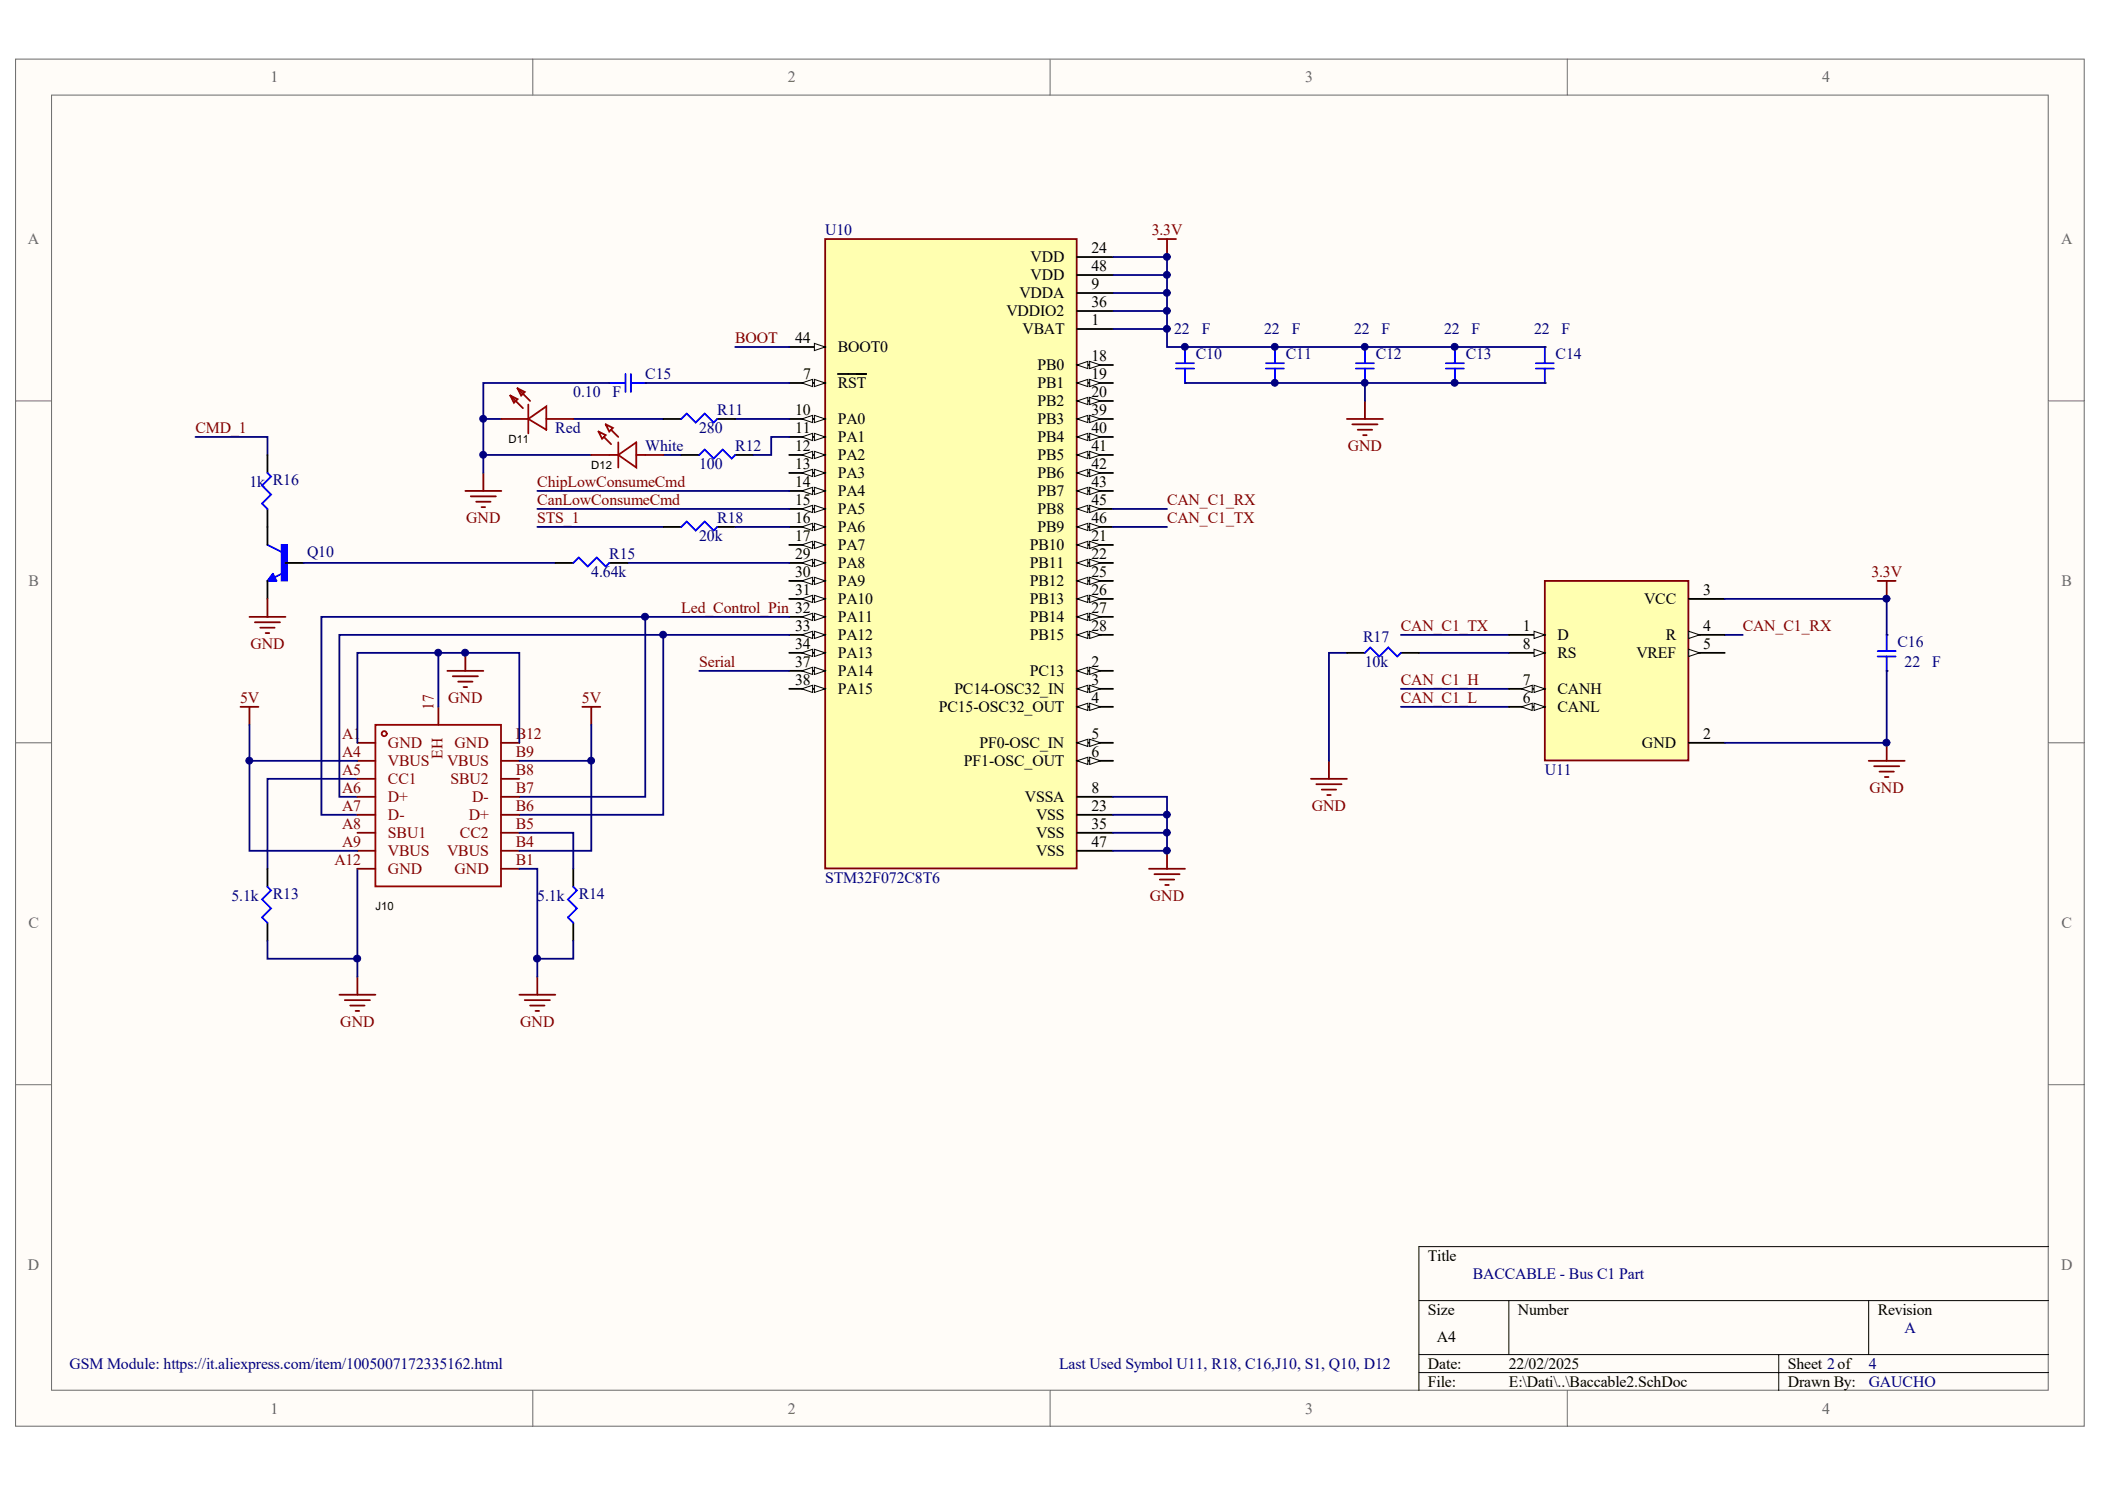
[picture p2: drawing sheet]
<svg xmlns="http://www.w3.org/2000/svg" width="297mm" height="210mm" viewBox="0 0 297 210" stroke-linecap="round" stroke-linejoin="round" font-family="sans-serif">
<defs><g id="words">
<g font-size="2.2" fill="#696969">
<text x="38.2" y="11.6">1</text>
<text x="111.2" y="11.6">2</text>
<text x="184.2" y="11.6">3</text>
<text x="257.1" y="11.6">4</text>
<text x="3.9" y="34.4">A</text>
<text x="290.8" y="34.4">A</text>
<text x="4" y="82.7">B</text>
<text x="290.9" y="82.7">B</text>
<text x="4" y="130.9">C</text>
<text x="290.9" y="130.9">C</text>
<text x="3.9" y="179.1">D</text>
<text x="290.8" y="179.1">D</text>
<text x="38.2" y="199.4">1</text>
<text x="111.2" y="199.4">2</text>
<text x="184.2" y="199.4">3</text>
<text x="257.1" y="199.4">4</text>
</g>
<g font-size="2.2" fill="#000080">
<text x="116.4" y="33.2">U10</text>
<text x="165.7" y="47.1">22</text>
<text x="169.6" y="47.1">F</text>
<text x="178.4" y="47.1">22</text>
<text x="182.3" y="47.1">F</text>
<text x="191.1" y="47.1">22</text>
<text x="195" y="47.1">F</text>
<text x="203.8" y="47.1">22</text>
<text x="207.7" y="47.1">F</text>
<text x="216.5" y="47.1">22</text>
<text x="220.4" y="47.1">F</text>
<text x="91.1" y="53.5">C15</text>
<text x="168.7" y="50.7">C10</text>
<text x="181.4" y="50.7">C11</text>
<text x="194.1" y="50.7">C12</text>
<text x="206.8" y="50.7">C13</text>
<text x="219.5" y="50.7">C14</text>
<text x="80.9" y="56">0.10</text>
<text x="86.4" y="56">F</text>
<text x="101.2" y="58.6">R11</text>
<text x="78.4" y="61.1">Red</text>
<text x="91.1" y="63.6">White</text>
<text x="98.7" y="61.1">280</text>
<text x="103.7" y="63.6">R12</text>
<text x="35.2" y="68.7">1k R16</text>
<text x="98.7" y="66.2">100</text>
<text x="98.7" y="76.3">20k</text>
<text x="101.2" y="73.8">R18</text>
<text x="43.3" y="78.6">Q10</text>
<text x="83.4" y="81.4">4.64k</text>
<text x="86" y="78.9">R15</text>
<text x="192.4" y="90.5">R17</text>
<text x="192.6" y="94.1">10k</text>
<text x="267.8" y="91.3">C16</text>
<text x="268.8" y="94.1">22</text>
<text x="272.7" y="94.1">F</text>
<text x="218" y="109.3">U11</text>
<text x="116.4" y="124.5">STM32F072C8T6</text>
<text x="32.7" y="127.1">5.1k</text>
<text x="38.5" y="126.8">R13</text>
<text x="75.8" y="127.1">5.1k</text>
<text x="81.7" y="126.8">R14</text>
<text x="207.8" y="180.4">BACCABLE - Bus C1 Part</text>
<text x="268.8" y="188">A</text>
<text x="9.8" y="193.1">GSM Module: https://it.aliexpress.com/item/1005007172335162.html</text>
<text x="149.4" y="193.1">Last Used Symbol U11, R18, C16,J10, S1, Q10, D12</text>
<text x="263.7" y="193.1">4</text>
<text x="263.7" y="195.6">GAUCHO</text>
</g>
<g font-size="2.2">
<text x="154" y="35.7">24</text>
<text x="145.4" y="37">VDD</text>
<text x="145.4" y="39.5">VDD</text>
<text x="154" y="38.2">48</text>
<text x="154" y="40.8">9</text>
<text x="142" y="44.6">VDDIO2</text>
<text x="143.9" y="42.1">VDDA</text>
<text x="144.3" y="47.1">VBAT</text>
<text x="154" y="43.3">36</text>
<text x="154" y="45.9">1</text>
<text x="112.2" y="48.4">44</text>
<text x="113.3" y="53.5">7</text>
<text x="118.2" y="49.7">BOOT0</text>
<text x="146.4" y="52.2">PB0</text>
<text x="154" y="50.9">18</text>
<text x="154" y="53.5">19</text>
<text x="112.2" y="58.6">10</text>
<text x="118.2" y="54.7">RST</text>
<text x="118.2" y="59.8">PA0</text>
<text x="146.4" y="54.7">PB1</text>
<text x="146.4" y="57.3">PB2</text>
<text x="146.4" y="59.8">PB3</text>
<text x="154" y="56">20</text>
<text x="154" y="58.6">39</text>
<text x="112.2" y="61.1">11</text>
<text x="112.2" y="63.6">12</text>
<text x="118.2" y="62.4">PA1</text>
<text x="118.2" y="64.9">PA2</text>
<text x="146.4" y="62.4">PB4</text>
<text x="146.4" y="64.9">PB5</text>
<text x="154" y="61.1">40</text>
<text x="154" y="63.6">41</text>
<text x="112.2" y="66.2">13</text>
<text x="112.2" y="68.7">14</text>
<text x="112.2" y="71.2">15</text>
<text x="118.2" y="67.4">PA3</text>
<text x="118.2" y="70">PA4</text>
<text x="146.4" y="67.4">PB6</text>
<text x="146.4" y="70">PB7</text>
<text x="154" y="66.2">42</text>
<text x="154" y="68.7">43</text>
<text x="154" y="71.2">45</text>
<text x="112.2" y="73.8">16</text>
<text x="112.2" y="76.3">17</text>
<text x="118.2" y="72.5">PA5</text>
<text x="118.2" y="75.1">PA6</text>
<text x="118.2" y="77.6">PA7</text>
<text x="145.3" y="77.6">PB10</text>
<text x="146.4" y="72.5">PB8</text>
<text x="146.4" y="75.1">PB9</text>
<text x="154" y="73.8">46</text>
<text x="154" y="76.3">21</text>
<text x="112.2" y="78.9">29</text>
<text x="112.2" y="81.4">30</text>
<text x="112.2" y="83.9">31</text>
<text x="118.2" y="80.1">PA8</text>
<text x="118.2" y="82.7">PA9</text>
<text x="145.3" y="80.1">PB11</text>
<text x="145.3" y="82.7">PB12</text>
<text x="154" y="78.9">22</text>
<text x="154" y="81.4">25</text>
<text x="154" y="83.9">26</text>
<text x="240.3" y="83.9">3</text>
<text x="112.2" y="89">33</text>
<text x="118.2" y="85.2">PA10</text>
<text x="118.2" y="87.7">PA11</text>
<text x="145.3" y="85.2">PB13</text>
<text x="145.3" y="87.7">PB14</text>
<text x="154" y="86.5">27</text>
<text x="154" y="89">28</text>
<text x="214.9" y="89">1</text>
<text x="232" y="85.2">VCC</text>
<text x="240.3" y="89">4</text>
<text x="112.2" y="91.5">34</text>
<text x="112.2" y="94.1">37</text>
<text x="118.2" y="90.3">PA12</text>
<text x="118.2" y="92.8">PA13</text>
<text x="118.2" y="95.4">PA14</text>
<text x="145.3" y="90.3">PB15</text>
<text x="145.3" y="95.4">PC13</text>
<text x="154" y="94.1">2</text>
<text x="214.9" y="91.5">8</text>
<text x="219.8" y="90.3">D</text>
<text x="219.8" y="92.8">RS</text>
<text x="230.9" y="92.8">VREF</text>
<text x="235.1" y="90.3">R</text>
<text x="240.3" y="91.5">5</text>
<text x="112.2" y="96.6">38</text>
<text x="118.2" y="97.9">PA15</text>
<text x="132.5" y="100.4">PC15-OSC32_OUT</text>
<text x="134.7" y="97.9">PC14-OSC32_IN</text>
<text x="154" y="96.6">3</text>
<text x="154" y="99.2">4</text>
<text x="214.9" y="96.6">7</text>
<text x="214.9" y="99.2">6</text>
<text x="219.8" y="97.9">CANH</text>
<text x="219.8" y="100.4">CANL</text>
<text x="138.2" y="105.5">PF0-OSC_IN</text>
<text x="154" y="104.2">5</text>
<text x="154" y="106.8">6</text>
<text x="231.7" y="105.5">GND</text>
<text x="240.3" y="104.2">2</text>
<text x="136" y="108">PF1-OSC_OUT</text>
<text x="144.6" y="113.1">VSSA</text>
<text x="154" y="111.9">8</text>
<text x="146.2" y="115.7">VSS</text>
<text x="146.2" y="118.2">VSS</text>
<text x="154" y="114.4">23</text>
<text x="154" y="116.9">35</text>
<text x="154" y="119.5">47</text>
<text x="146.2" y="120.7">VSS</text>
<text x="201.5" y="177.8">Title</text>
<text x="201.5" y="185.5">Size</text>
<text x="214.2" y="185.5">Number</text>
<text x="265" y="185.5">Revision</text>
<text x="202.8" y="189.3">A4</text>
<text x="201.5" y="193.1">Date:</text>
<text x="201.5" y="195.6">File:</text>
<text x="212.9" y="193.1">22/02/2025</text>
<text x="212.9" y="195.6">E:\Dati\..\Baccable2.SchDoc</text>
<text x="252.3" y="193.1">Sheet 2of</text>
<text x="252.3" y="195.6">Drawn By:</text>
</g>
<g font-size="2.2" fill="#800000">
<text x="162.5" y="33.2">3.3V</text>
<text x="103.7" y="48.4">BOOT</text>
<text x="27.6" y="61.1">CMD_1</text>
<text x="190.2" y="63.6">GND</text>
<text x="75.8" y="68.7">ChipLowConsumeCmd</text>
<text x="75.8" y="71.2">CanLowConsumeCmd</text>
<text x="164.7" y="71.2">CAN_C1_RX</text>
<text x="65.8" y="73.8">GND</text>
<text x="75.8" y="73.8">STS_1</text>
<text x="164.7" y="73.8">CAN_C1_TX</text>
<text x="264.1" y="81.4">3.3V</text>
<text x="96.1" y="86.5">Led_Control_Pin 32</text>
<text x="197.7" y="89">CAN_C1_TX</text>
<text x="245.9" y="89">CAN_C1_RX</text>
<text x="35.3" y="91.5">GND</text>
<text x="98.7" y="94.1">Serial</text>
<text x="33.9" y="99.2">5V</text>
<text x="63.3" y="99.2">GND</text>
<text x="82.1" y="99.2">5V</text>
<text x="197.7" y="96.6">CAN_C1_H</text>
<text x="197.7" y="99.2">CAN_C1_L</text>
<text x="263.8" y="111.9">GND</text>
<text x="185.1" y="114.4">GND</text>
<text x="162.3" y="127.1">GND</text>
<text x="48" y="144.8">GND</text>
<text x="73.4" y="144.8">GND</text>
</g>
<g font-size="2.2" fill="#800">
<text x="61.2" y="100.2" transform="rotate(-90 61.2 100.2)">17</text>
<text x="48.3" y="104.2">A1</text>
<text x="48.3" y="106.8">A4</text>
<text x="54.7" y="105.5">GND</text>
<text x="62.4" y="107.1" transform="rotate(-90 62.4 107.1)">EH</text>
<text x="64.1" y="105.5">GND</text>
<text x="72.8" y="106.8">B9</text>
<text x="72.8" y="104.2">B12</text>
<text x="48.3" y="109.3">A5</text>
<text x="48.3" y="111.9">A6</text>
<text x="54.7" y="108">VBUS</text>
<text x="54.7" y="110.6">CC1</text>
<text x="54.7" y="113.1">D+</text>
<text x="63.1" y="108">VBUS</text>
<text x="63.6" y="110.6">SBU2</text>
<text x="66.6" y="113.1">D-</text>
<text x="72.8" y="111.9">B7</text>
<text x="72.8" y="109.3">B8</text>
<text x="48.3" y="114.4">A7</text>
<text x="48.3" y="116.9">A8</text>
<text x="48.3" y="119.5">A9</text>
<text x="54.7" y="115.7">D-</text>
<text x="54.7" y="118.2">SBU1</text>
<text x="64.9" y="118.2">CC2</text>
<text x="66.1" y="115.7">D+</text>
<text x="72.8" y="119.5">B4</text>
<text x="72.8" y="116.9">B5</text>
<text x="72.8" y="114.4">B6</text>
<text x="47.2" y="122">A12</text>
<text x="54.7" y="120.7">VBUS</text>
<text x="54.7" y="123.3">GND</text>
<text x="63.1" y="120.7">VBUS</text>
<text x="64.1" y="123.3">GND</text>
<text x="72.8" y="122">B1</text>
</g>
<g font-size="1.6">
<text x="71.8" y="62.5">D11</text>
<text x="83.4" y="66.1">D12</text>
<text x="53" y="128.3">J10</text>
</g>
</g></defs>
<g fill="#fffcf8" stroke="#696969" stroke-width=".14">
<path d="M2.2 8.3h291.9v192.9h-291.9z"/>
<path d="M7.3 13.4h281.7v182.7h-281.7z"/>
</g>
<path d="M75.2 8.3v5.1M148.2 8.3v5.1M221.2 8.3v5.1M2.2 56.6h5.1M289.1 56.6h5.1M2.2 104.8h5.1M289.1 104.8h5.1M2.2 153h5.1M289.1 153h5.1M75.2 196.2v5M148.2 196.2v5M221.2 196.2v5" fill="none" stroke="#696969" stroke-width=".14"/>
<path d="M289.1 175.9h-88.9v20.3M200.2 183.5h88.9M200.2 191.1h88.9M200.2 193.6h88.9M212.9 183.5v7.6M251 191.1v5.1M263.7 183.5v7.6" fill="none" stroke="#000" stroke-width=".14"/>
<path d="M116.4 33.7h35.5v88.8h-35.5z" fill="#ffffb0" stroke="#800000" stroke-width=".25"/>
<path d="M111.4 48.9h5" fill="none" stroke="#000" stroke-width=".25"/>
<path d="M114.9 48.4l1.5 .5-1.5 .6z" fill="#fffcf8" stroke="#000" stroke-width=".14"/>
<path d="M111.4 54h5" fill="none" stroke="#000" stroke-width=".25"/>
<g fill="#fffcf8" stroke="#000" stroke-width=".14">
<path d="M114.9 53.5l1.5 .5-1.5 .5z"/>
<path d="M113.1 54l1.6-.5v1z"/>
</g>
<path d="M111.4 59.1h5M118.2 52.8h4" fill="none" stroke="#000" stroke-width=".25"/>
<g fill="#fffcf8" stroke="#000" stroke-width=".14">
<path d="M114.9 58.6l1.5 .5-1.5 .5z"/>
<path d="M113.1 59.1l1.6-.5v1z"/>
</g>
<path d="M111.4 61.6h5" fill="none" stroke="#000" stroke-width=".25"/>
<g fill="#fffcf8" stroke="#000" stroke-width=".14">
<path d="M114.9 61.1l1.5 .5-1.5 .5z"/>
<path d="M113.1 61.6l1.6-.5v1z"/>
</g>
<path d="M111.4 64.2h5" fill="none" stroke="#000" stroke-width=".25"/>
<g fill="#fffcf8" stroke="#000" stroke-width=".14">
<path d="M114.9 63.7l1.5 .5-1.5 .5z"/>
<path d="M113.1 64.2l1.6-.5v1z"/>
</g>
<path d="M111.4 66.7h5" fill="none" stroke="#000" stroke-width=".25"/>
<g fill="#fffcf8" stroke="#000" stroke-width=".14">
<path d="M114.9 66.2l1.5 .5-1.5 .5z"/>
<path d="M113.1 66.7l1.6-.5v1z"/>
</g>
<path d="M111.4 69.3h5" fill="none" stroke="#000" stroke-width=".25"/>
<g fill="#fffcf8" stroke="#000" stroke-width=".14">
<path d="M114.9 68.7l1.5 .6-1.5 .5z"/>
<path d="M113.1 69.3l1.6-.6v1.1z"/>
</g>
<path d="M111.4 71.8h5" fill="none" stroke="#000" stroke-width=".25"/>
<g fill="#fffcf8" stroke="#000" stroke-width=".14">
<path d="M114.9 71.3l1.5 .5-1.5 .5z"/>
<path d="M113.1 71.8l1.6-.5v1z"/>
</g>
<path d="M111.4 74.3h5" fill="none" stroke="#000" stroke-width=".25"/>
<g fill="#fffcf8" stroke="#000" stroke-width=".14">
<path d="M114.9 73.8l1.5 .5-1.5 .5z"/>
<path d="M113.1 74.3l1.6-.5v1z"/>
</g>
<path d="M111.4 76.9h5" fill="none" stroke="#000" stroke-width=".25"/>
<g fill="#fffcf8" stroke="#000" stroke-width=".14">
<path d="M114.9 76.4l1.5 .5-1.5 .5z"/>
<path d="M113.1 76.9l1.6-.5v1z"/>
</g>
<path d="M111.4 79.4h5" fill="none" stroke="#000" stroke-width=".25"/>
<g fill="#fffcf8" stroke="#000" stroke-width=".14">
<path d="M114.9 78.9l1.5 .5-1.5 .5z"/>
<path d="M113.1 79.4l1.6-.5v1z"/>
</g>
<path d="M111.4 81.9h5" fill="none" stroke="#000" stroke-width=".25"/>
<g fill="#fffcf8" stroke="#000" stroke-width=".14">
<path d="M114.9 81.4l1.5 .5-1.5 .6z"/>
<path d="M113.1 81.9l1.6-.5v1.1z"/>
</g>
<path d="M111.4 84.5h5" fill="none" stroke="#000" stroke-width=".25"/>
<g fill="#fffcf8" stroke="#000" stroke-width=".14">
<path d="M114.9 84l1.5 .5-1.5 .5z"/>
<path d="M113.1 84.5l1.6-.5v1z"/>
</g>
<path d="M111.4 87h5" fill="none" stroke="#000" stroke-width=".25"/>
<g fill="#fffcf8" stroke="#000" stroke-width=".14">
<path d="M114.9 86.5l1.5 .5-1.5 .5z"/>
<path d="M113.1 87l1.6-.5v1z"/>
</g>
<path d="M111.4 89.6h5" fill="none" stroke="#000" stroke-width=".25"/>
<g fill="#fffcf8" stroke="#000" stroke-width=".14">
<path d="M114.9 89.1l1.5 .5-1.5 .5z"/>
<path d="M113.1 89.6l1.6-.5v1z"/>
</g>
<path d="M111.4 92.1h5" fill="none" stroke="#000" stroke-width=".25"/>
<g fill="#fffcf8" stroke="#000" stroke-width=".14">
<path d="M114.9 91.6l1.5 .5-1.5 .5z"/>
<path d="M113.1 92.1l1.6-.5v1z"/>
</g>
<path d="M111.4 94.6h5" fill="none" stroke="#000" stroke-width=".25"/>
<g fill="#fffcf8" stroke="#000" stroke-width=".14">
<path d="M114.9 94.1l1.5 .5-1.5 .5z"/>
<path d="M113.1 94.6l1.6-.5v1z"/>
</g>
<path d="M111.4 97.2h5" fill="none" stroke="#000" stroke-width=".25"/>
<g fill="#fffcf8" stroke="#000" stroke-width=".14">
<path d="M114.9 96.7l1.5 .5-1.5 .5z"/>
<path d="M113.1 97.2l1.6-.5v1z"/>
</g>
<path d="M152 36.3h5.1M152 38.8h5.1M152 41.3h5.1M152 43.9h5.1M152 46.4h5.1M152 51.5h5.1" fill="none" stroke="#000" stroke-width=".25"/>
<g fill="#fffcf8" stroke="#000" stroke-width=".14">
<path d="M152 51.5l1.5-.5v1z"/>
<path d="M153.8 51l1.5 .5-1.5 .5z"/>
</g>
<path d="M152 54h5.1" fill="none" stroke="#000" stroke-width=".25"/>
<g fill="#fffcf8" stroke="#000" stroke-width=".14">
<path d="M152 54l1.5-.5v1z"/>
<path d="M153.8 53.5l1.5 .5-1.5 .5z"/>
</g>
<path d="M152 56.6h5.1" fill="none" stroke="#000" stroke-width=".25"/>
<g fill="#fffcf8" stroke="#000" stroke-width=".14">
<path d="M152 56.6l1.5-.5v1z"/>
<path d="M153.8 56.1l1.5 .5-1.5 .5z"/>
</g>
<path d="M152 59.1h5.1" fill="none" stroke="#000" stroke-width=".25"/>
<g fill="#fffcf8" stroke="#000" stroke-width=".14">
<path d="M152 59.1l1.5-.5v1z"/>
<path d="M153.8 58.6l1.5 .5-1.5 .5z"/>
</g>
<path d="M152 61.6h5.1" fill="none" stroke="#000" stroke-width=".25"/>
<g fill="#fffcf8" stroke="#000" stroke-width=".14">
<path d="M152 61.6l1.5-.5v1z"/>
<path d="M153.8 61.1l1.5 .5-1.5 .5z"/>
</g>
<path d="M152 64.2h5.1" fill="none" stroke="#000" stroke-width=".25"/>
<g fill="#fffcf8" stroke="#000" stroke-width=".14">
<path d="M152 64.2l1.5-.5v1z"/>
<path d="M153.8 63.7l1.5 .5-1.5 .5z"/>
</g>
<path d="M152 66.7h5.1" fill="none" stroke="#000" stroke-width=".25"/>
<g fill="#fffcf8" stroke="#000" stroke-width=".14">
<path d="M152 66.7l1.5-.5v1z"/>
<path d="M153.8 66.2l1.5 .5-1.5 .5z"/>
</g>
<path d="M152 69.3h5.1" fill="none" stroke="#000" stroke-width=".25"/>
<g fill="#fffcf8" stroke="#000" stroke-width=".14">
<path d="M152 69.3l1.5-.6v1.1z"/>
<path d="M153.8 68.7l1.5 .6-1.5 .5z"/>
</g>
<path d="M152 71.8h5.1" fill="none" stroke="#000" stroke-width=".25"/>
<g fill="#fffcf8" stroke="#000" stroke-width=".14">
<path d="M152 71.8l1.5-.5v1z"/>
<path d="M153.8 71.3l1.5 .5-1.5 .5z"/>
</g>
<path d="M152 74.3h5.1" fill="none" stroke="#000" stroke-width=".25"/>
<g fill="#fffcf8" stroke="#000" stroke-width=".14">
<path d="M152 74.3l1.5-.5v1z"/>
<path d="M153.8 73.8l1.5 .5-1.5 .5z"/>
</g>
<path d="M152 76.9h5.1" fill="none" stroke="#000" stroke-width=".25"/>
<g fill="#fffcf8" stroke="#000" stroke-width=".14">
<path d="M152 76.9l1.5-.5v1z"/>
<path d="M153.8 76.4l1.5 .5-1.5 .5z"/>
</g>
<path d="M152 79.4h5.1" fill="none" stroke="#000" stroke-width=".25"/>
<g fill="#fffcf8" stroke="#000" stroke-width=".14">
<path d="M152 79.4l1.5-.5v1z"/>
<path d="M153.8 78.9l1.5 .5-1.5 .5z"/>
</g>
<path d="M152 81.9h5.1" fill="none" stroke="#000" stroke-width=".25"/>
<g fill="#fffcf8" stroke="#000" stroke-width=".14">
<path d="M152 81.9l1.5-.5v1.1z"/>
<path d="M153.8 81.4l1.5 .5-1.5 .6z"/>
</g>
<path d="M152 84.5h5.1" fill="none" stroke="#000" stroke-width=".25"/>
<g fill="#fffcf8" stroke="#000" stroke-width=".14">
<path d="M152 84.5l1.5-.5v1z"/>
<path d="M153.8 84l1.5 .5-1.5 .5z"/>
</g>
<path d="M152 87h5.1" fill="none" stroke="#000" stroke-width=".25"/>
<g fill="#fffcf8" stroke="#000" stroke-width=".14">
<path d="M152 87l1.5-.5v1z"/>
<path d="M153.8 86.5l1.5 .5-1.5 .5z"/>
</g>
<path d="M152 89.6h5.1" fill="none" stroke="#000" stroke-width=".25"/>
<g fill="#fffcf8" stroke="#000" stroke-width=".14">
<path d="M152 89.6l1.5-.5v1z"/>
<path d="M153.8 89.1l1.5 .5-1.5 .5z"/>
</g>
<path d="M152 94.6h5.1" fill="none" stroke="#000" stroke-width=".25"/>
<g fill="#fffcf8" stroke="#000" stroke-width=".14">
<path d="M152 94.6l1.5-.5v1z"/>
<path d="M153.8 94.1l1.5 .5-1.5 .5z"/>
</g>
<path d="M152 97.2h5.1" fill="none" stroke="#000" stroke-width=".25"/>
<g fill="#fffcf8" stroke="#000" stroke-width=".14">
<path d="M152 97.2l1.5-.5v1z"/>
<path d="M153.8 96.7l1.5 .5-1.5 .5z"/>
</g>
<path d="M152 99.7h5.1" fill="none" stroke="#000" stroke-width=".25"/>
<g fill="#fffcf8" stroke="#000" stroke-width=".14">
<path d="M152 99.7l1.5-.5v1z"/>
<path d="M153.8 99.2l1.5 .5-1.5 .5z"/>
</g>
<path d="M152 104.8h5.1" fill="none" stroke="#000" stroke-width=".25"/>
<g fill="#fffcf8" stroke="#000" stroke-width=".14">
<path d="M152 104.8l1.5-.5v1z"/>
<path d="M153.8 104.3l1.5 .5-1.5 .5z"/>
</g>
<path d="M152 107.3h5.1" fill="none" stroke="#000" stroke-width=".25"/>
<g fill="#fffcf8" stroke="#000" stroke-width=".14">
<path d="M152 107.3l1.5-.5v1z"/>
<path d="M153.8 106.8l1.5 .5-1.5 .5z"/>
</g>
<g fill="none" stroke="#000" stroke-width=".25">
<path d="M86 54h.1M91.1 54h.1M167.2 48.9h.1M167.2 54h.1M179.9 48.9h.1M179.9 54h.1M192.6 48.9h.1M192.6 54h.1M205.3 48.9h.1M205.3 54h.1M218 48.9h.1M218 54h.1"/>
<path d="M37.7 64.2v2.5M37.7 71.8v5.1M40.3 79.4h2.5M78.4 79.4h2.5M86 79.4h2.5M37.7 81.9v2.6M266.2 89.6h.1M266.2 94.6h.1M152 112.4h5.1M152 114.9h5.1M152 117.5h5.1M37.7 122.6v2.5"/>
<path d="M37.7 130.2v2.5M80.9 122.6v2.5M80.9 130.2v2.5M152 120h5.1"/>
</g>
<g fill="none" stroke="#800000" stroke-width=".25">
<path d="M163.4 33.7h2.5M164.7 33.7v2.6M190.1 59.1h5M190.8 59.9h3.6M192.6 56.6v2.5M65.7 69.3h5M66.4 70h3.6M67.2 70.8h2M68 71.5h.5M68.2 66.7v2.6M191.6 60.6h2M192.4 61.4h.5"/>
<path d="M35.2 87h5.1M36 87.8h3.5M36.7 88.5h2.1M37.5 89.3h.5M37.7 84.5v2.5M82.2 99.7h2.5M83.4 99.7v2.5M50.4 137.8v2.5M162.1 122.6h5.1M162.9 123.3h3.6M163.7 124.1h2M164.4 124.8h.5"/>
<path d="M164.7 120v2.6M47.9 140.3h5.1M48.7 141.1h3.5M49.4 141.8h2M50.2 142.6h.5"/>
</g>
<g fill="none" stroke="#000080" stroke-width=".25">
<path d="M157.1 36.3h7.6v7.6h-7.6M157.1 38.8h7.6M68.2 59.1h2.5M80.9 59.1h12.7M86 54h-17.8v10.2M91.1 54h20.3M103.7 59.1h7.7M103.7 48.9h7.7M157.1 41.3h7.6M157.1 46.4h7.6M164.7 43.9v5h53.3M167.2 54h25.4v2.6"/>
<path d="M192.6 54h25.4M27.6 61.6h10.1v2.6M42.8 79.4h35.6M83.4 64.2h-15.2v2.5M88.5 79.4h22.9M93.6 64.2h2.5M157.1 71.8h7.6M157.1 74.3h7.6M91.1 87v25.4h-17.8M93.6 89.6v25.3h-20.3M98.7 94.6h12.7M111.4 89.6h-63.5v22.8h2.5"/>
<path d="M197.7 89.6h15.2M197.7 99.7h15.2M197.7 97.2h15.2M243.4 89.6h2.5M50.4 109.9h-12.7v12.7M157.1 112.4h7.6v7.6h-7.6M157.1 117.5h7.6M157.1 114.9h7.6M50.4 122.6v15.2"/>
</g>
<g fill="none" stroke="#00f" stroke-width=".25">
<path d="M86 54h2.3M88.3 52.8v2.5M89 52.8v2.5M89 54h2.1M165.9 52h2.6M165.9 51.2h2.6M167.2 48.9v2.3M167.2 52v2M178.6 52h2.6M178.6 51.2h2.6M179.9 48.9v2.3M179.9 52v2"/>
<path d="M191.3 52h2.6M191.3 51.2h2.6M192.6 48.9v2.3M192.6 52v2M204 52h2.6M204 51.2h2.6M205.3 48.9v2.3M205.3 52v2M216.7 52h2.6M216.7 51.2h2.6M218 48.9v2.3M218 52v2"/>
<path d="M37.7 66.7l.5 .5-1.2 1.3 1.2 1.3-1.2 1.2 .7 .8M37.7 76.9l2.1 1M80.9 79.4l.8-.8 1.2 1.3 1.3-1.3 1.3 1.3 .5-.5M38.5 80.9l.5 1h-1.3zM38.5 81.4l-.1 .3h.4l-.3-.5-.5 .6h.8M40 80.8l-1.3 .6M265 92.6h2.5M265 91.8h2.5M266.2 89.6v2.2M266.2 92.6v2M37.7 125.1l.5 .5-1.2 1.3 1.2 1.2-1.2 1.3 .7 .8M80.9 125.1l.5 .5-1.3 1.3 1.3 1.2-1.3 1.3 .8 .8"/>
</g>
<path d="M39.7 76.9h.8v5h-.8z" fill="#00f" stroke="#00f" stroke-width=".25"/>
<path d="M218 81.9h20.3v25.4h-20.3z" fill="#ffffb0" stroke="#800000" stroke-width=".25"/>
<path d="M212.9 89.6h5.1" fill="none" stroke="#000" stroke-width=".25"/>
<path d="M216.5 89.1l1.5 .5-1.5 .5z" fill="#fffcf8" stroke="#000" stroke-width=".14"/>
<path d="M212.9 92.1h5.1" fill="none" stroke="#000" stroke-width=".25"/>
<path d="M216.5 91.6l1.5 .5-1.5 .5z" fill="#fffcf8" stroke="#000" stroke-width=".14"/>
<path d="M212.9 97.2h5.1" fill="none" stroke="#000" stroke-width=".25"/>
<g fill="#fffcf8" stroke="#000" stroke-width=".14">
<path d="M216.5 96.7l1.5 .5-1.5 .5z"/>
<path d="M214.7 97.2l1.5-.5v1z"/>
</g>
<path d="M212.9 99.7h5.1" fill="none" stroke="#000" stroke-width=".25"/>
<g fill="#fffcf8" stroke="#000" stroke-width=".14">
<path d="M216.5 99.2l1.5 .5-1.5 .5z"/>
<path d="M214.7 99.7l1.5-.5v1z"/>
</g>
<path d="M238.3 84.5h5.1M238.3 89.6h5.1" fill="none" stroke="#000" stroke-width=".25"/>
<path d="M238.3 89.1l1.5 .5-1.5 .5z" fill="#fffcf8" stroke="#000" stroke-width=".14"/>
<path d="M238.3 92.1h5.1" fill="none" stroke="#000" stroke-width=".25"/>
<path d="M238.3 91.6l1.5 .5-1.5 .5z" fill="#fffcf8" stroke="#000" stroke-width=".14"/>
<path d="M93.6 59.1h2.5M101.2 59.1h2.5M93.6 74.3h2.5M96.1 64.2h2.6M101.2 74.3h2.5M103.7 64.2h2.6M190.1 92.1h2.5M197.7 92.1h2.5M238.3 104.8h5.1" fill="none" stroke="#000" stroke-width=".25"/>
<g fill="none" stroke="#800000" stroke-width=".25">
<path d="M33.9 99.7h2.6M35.2 99.7v2.5M63.1 94.6h5.1M63.9 95.4h3.5M64.7 96.2h2M65.4 96.9h.5M65.7 92.1v2.5M265 81.9h2.5M266.2 81.9v2.6M185 109.9h5.1M185.8 110.6h3.5M186.5 111.4h2"/>
<path d="M187.3 112.1h.5M187.5 107.3v2.6M263.7 107.3h5.1M264.5 108.1h3.5M265.2 108.8h2M266 109.6h.5M266.2 104.8v2.5M75.8 137.8v2.5M73.3 140.3h5.1M74 141.1h3.6M74.8 141.8h2M75.6 142.6h.5"/>
</g>
<g fill="none" stroke="#000080" stroke-width=".25">
<path d="M75.8 69.3h35.6M75.8 74.3h17.8M75.8 71.8h35.6M103.7 74.3h7.7M111.4 61.6h-2.6v2.6h-2.5M61.9 92.1h11.4v12.7M61.9 99.7v-7.6h-11.5v12.7M111.4 87h-66v27.9h5M190.1 92.1h-2.6v15.2M200.2 92.1h12.7M243.4 84.5h22.8v5.1M266.2 94.6v10.2h-22.8"/>
<path d="M35.2 102.2v5.1h15.2M35.2 107.3v12.7h15.2M73.3 117.5h7.6v5.1M83.4 102.2v5.1h-10.1M83.4 107.3v12.7h-10.1M37.7 132.7v2.5h12.7M73.3 122.6h2.5v15.2M80.9 132.7v2.5h-5.1"/>
</g>
<path d="M96.1 59.1l.8-.8 1.3 1.3 1.2-1.3 1.3 1.3 .5-.5M96.1 74.3l.8-.7 1.3 1.2 1.2-1.2 1.3 1.2 .5-.5M98.7 64.2l.7-.8 1.3 1.3 1.3-1.3 1.2 1.3 .5-.5M192.6 92.1l.8-.8 1.2 1.3 1.3-1.3 1.3 1.3 .5-.5" fill="none" stroke="#00f" stroke-width=".25"/>
<g fill="none" stroke="#a00000" stroke-width=".25">
<path d="M72 55.8l1 .5-.5 .5zM72 55.8l1.8 1.8M73 54.8l1 .5-.5 .5zM73 54.8l1.8 1.8M74.6 59.1l2.5-1.8v3.3zM74.6 57.1v4M85.5 59.9l1 .5-.5 .5zM84.5 60.9l1 .5-.5 .5zM85.2 61.6l1 1.1M86 64.2h1.2M86.2 60.6l1 1M87.2 64.2l2.6-1.8v3.6z"/>
<path d="M87.2 62.4v3.6M89.8 64.2h1.3M53 102.2h17.7v22.8h-17.7z"/>
<circle cx="54.2" cy="103.5" r=".36"/>
</g>
<g fill="none" stroke="#800" stroke-width=".25">
<path d="M70.7 59.1h3.9M77.1 59.1h3.8M83.4 64.2h2.6M91.1 64.2h2.5M61.9 99.7v2.5M50.4 104.8h2.6M50.4 107.3h2.6M50.4 109.9h2.6M50.4 112.4h2.6M50.4 114.9h2.6M50.4 117.5h2.6M70.7 104.8h2.6"/>
<path d="M70.7 107.3h2.6M70.7 109.9h2.6M70.7 112.4h2.6M70.7 114.9h2.6M70.7 117.5h2.6M50.4 120h2.6M50.4 122.6h2.6M70.7 120h2.6M70.7 122.6h2.6"/>
</g>
<g fill="#000080" stroke="#000080" stroke-width=".14">
<circle cx="35.2" cy="107.3" r=".48"/>
<circle cx="50.4" cy="135.2" r=".49"/>
<circle cx="61.8" cy="92.1" r=".48"/>
<circle cx="65.6" cy="92.1" r=".49"/>
<circle cx="68.2" cy="64.2" r=".48"/>
<circle cx="68.2" cy="59.1" r=".48"/>
<circle cx="75.8" cy="135.2" r=".49"/>
<circle cx="83.4" cy="107.3" r=".48"/>
<circle cx="91" cy="87" r=".49"/>
<circle cx="93.6" cy="89.5" r=".48"/>
<circle cx="164.7" cy="120" r=".48"/>
<circle cx="164.7" cy="117.5" r=".48"/>
<circle cx="164.7" cy="114.9" r=".48"/>
<circle cx="164.7" cy="46.4" r=".48"/>
<circle cx="164.7" cy="43.8" r=".48"/>
<circle cx="164.7" cy="41.3" r=".48"/>
<circle cx="164.7" cy="38.8" r=".48"/>
<circle cx="164.7" cy="36.2" r=".48"/>
<circle cx="167.2" cy="48.9" r=".48"/>
<circle cx="179.9" cy="54" r=".48"/>
<circle cx="179.9" cy="48.9" r=".48"/>
<circle cx="192.6" cy="54" r=".48"/>
<circle cx="192.6" cy="48.9" r=".48"/>
<circle cx="205.3" cy="54" r=".49"/>
<circle cx="205.3" cy="48.9" r=".49"/>
<circle cx="266.2" cy="104.8" r=".49"/>
<circle cx="266.2" cy="84.5" r=".49"/>
</g>
<use href="#words"/>
</svg>
